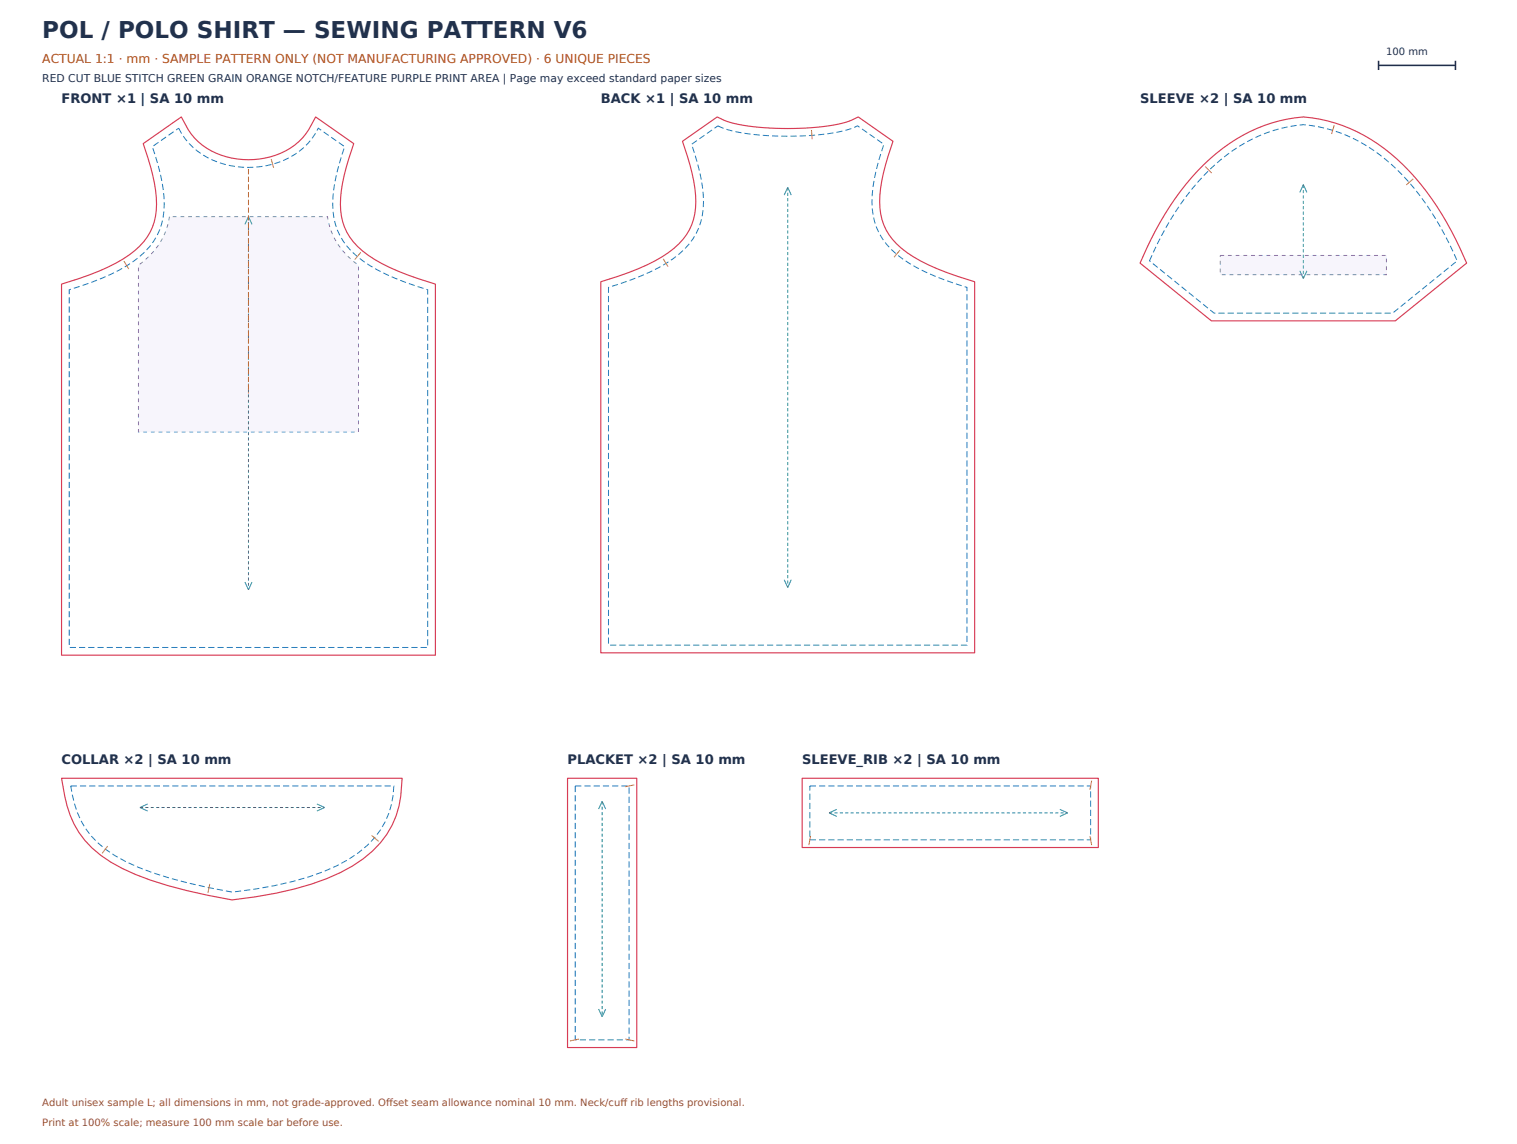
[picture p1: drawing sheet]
<svg xmlns="http://www.w3.org/2000/svg" width="1972mm" height="1487mm" viewBox="0 0 1972 1487" stroke-linecap="round" stroke-linejoin="round" font-family="sans-serif">
<defs><g id="words">
<text font-size="30" fill="#21314c" x="55" y="49">POL / POLO SHIRT — SEWING PATTERN V6</text>
<g font-size="17" fill="#21314c">
<text x="80" y="134">FRONT ×1 | SA 10 mm</text>
<text x="781" y="134">BACK ×1 | SA 10 mm</text>
<text x="1482" y="134">SLEEVE ×2 | SA 10 mm</text>
<text x="80" y="994">COLLAR ×2 | SA 10 mm</text>
<text x="738" y="994">PLACKET ×2 | SA 10 mm</text>
<text x="1043" y="994">SLEEVE_RIB ×2 | SA 10 mm</text>
</g>
<text font-size="16" fill="#af4d12" x="55" y="82">ACTUAL 1:1 · mm · SAMPLE PATTERN ONLY (NOT MANUFACTURING APPROVED) · 6 UNIQUE PIECES</text>
<text font-size="14" fill="#21314c" x="55" y="107">RED CUT BLUE STITCH GREEN GRAIN ORANGE NOTCH/FEATURE PURPLE PRINT AREA | Page may exceed standard paper sizes</text>
<text font-size="13" fill="#202d4a" x="1802" y="72">100 mm</text>
<g font-size="13" fill="#8f5036">
<text x="55" y="1437">Adult unisex sample L; all dimensions in mm, not grade-approved. Offset seam allowance nominal 10 mm. Neck/cuff rib lengths provisional.</text>
<text x="55" y="1463">Print at 100% scale; measure 100 mm scale bar before use.</text>
</g>
</g></defs>
<path d="M186 187l50-35a90 90 0 0 0 87 56 90 90 0 0 0 87-56l50 35a250 250 0 0 0-17 78 76 76 0 0 0 35 66 250 250 0 0 0 66 31l22 7v483h-486v-483a306 306 0 0 0 88-38 77 77 0 0 0 35-74 271 271 0 0 0-17-70zM887 184l45-32a158 158 0 0 0 69 14 322 322 0 0 0 102-8l13-6 45 32a250 250 0 0 0-17 78 76 76 0 0 0 35 66 251 251 0 0 0 66 31l22 7v483h-486v-483a306 306 0 0 0 88-38 77 77 0 0 0 35-74 271 271 0 0 0-17-70zM1565 214a208 208 0 0 1 129-62 215 215 0 0 1 145 79 408 408 0 0 1 68 111l-93 75h-239l-93-75a384 384 0 0 1 83-128zM80 1012h443a122 122 0 0 1-39 94 230 230 0 0 1-101 49l-51 11-30 4a531 531 0 0 1-143-41 128 128 0 0 1-68-69l-7-24zM738 1012h90v350h-90zM1043 1012h385v90h-385z" fill="none" stroke="#d83b55" stroke-width="1.5" stroke-linecap="butt"/>
<path d="M198 191l34-24a98 98 0 0 0 91 51 98 98 0 0 0 91-51l34 24a212 212 0 0 0-15 83 85 85 0 0 0 39 66 279 279 0 0 0 84 37v465h-466v-465a260 260 0 0 0 92-43 85 85 0 0 0 31-78 262 262 0 0 0-15-65zM899 188l34-24a199 199 0 0 0 75 13 312 312 0 0 0 99-10l8-3 34 24a212 212 0 0 0-15 83 85 85 0 0 0 39 66 279 279 0 0 0 84 37v465h-466v-465a260 260 0 0 0 92-44 85 85 0 0 0 31-77 262 262 0 0 0-15-65zM1572 221a198 198 0 0 1 122-59 205 205 0 0 1 138 75 388 388 0 0 1 62 102l-84 68h-232l-84-68a367 367 0 0 1 78-118zM92 1022h420a110 110 0 0 1-59 95 336 336 0 0 1-122 39l-29 4a518 518 0 0 1-139-40 119 119 0 0 1-63-64l-3-11zM748 1022h70v330h-70zM1053 1022h365v70h-365z" fill="none" stroke="#267bbd" stroke-width="1.3" stroke-dasharray="8 4" stroke-linecap="butt"/>
<path d="M1024 244v520M1694 240v122M323 282v485M182 1050h240M783 1042v280M1078 1057h310" fill="none" stroke="#2e9b74" stroke-width="1.3" stroke-dasharray="4 3" stroke-linecap="butt"/>
<g fill="#000" stroke="#2e9b74" stroke-width="1.3" stroke-linecap="butt">
<path d="M1024 244l5 10zM1024 244l-5 10zM1694 240l5 10zM1694 240l-4 10zM323 282l5 10zM323 282l-5 10zM1690 352l4 10zM1699 352l-5 10zM318 757l5 10zM328 757l-5 10zM1019 754l5 10zM1029 754l-5 10z"/>
<path d="M182 1050l10-5zM182 1050l10 4zM412 1054l10-4zM412 1045l10 5zM783 1042l4 10zM783 1042l-5 10zM1078 1057l10-5zM1078 1057l10 4zM1378 1061l10-4zM1378 1052l10 5zM778 1312l5 10zM787 1312l-4 10z"/>
</g>
<path d="M323 220v292" fill="none" stroke="#e1942e" stroke-width="1.3" stroke-dasharray="7 3" stroke-linecap="butt"/>
<g fill="#000" stroke="#e1942e" stroke-width="1.3" stroke-linecap="butt">
<path d="M1734 163l-3 11zM1055 169l1 12zM353 207l3 11zM1567 216l8 9zM1828 240l9-7zM469 328l-8 9zM1170 325l-8 9zM161 339l6 11zM862 336l6 11zM813 1023l12-3zM1419 1015l-2 12zM140 1100l-7 9z"/>
<path d="M483 1086l9 8zM1054 1087l-3 11zM1417 1087l2 11zM273 1149l-3 12zM741 1353l12-2zM813 1351l12 2z"/>
</g>
<path d="M1792 79v12M1892 79v12M1792 85h100" fill="none" stroke="#202d4a" stroke-width="2" stroke-linecap="butt"/>
<path d="M220 282h206a92 92 0 0 0 40 63v217h-286v-217a93 93 0 0 0 40-63zM1586 332h216v25h-216z" fill="none" stroke="#8d6ad6" stroke-width="1.3" stroke-dasharray="5 5" stroke-linecap="butt"/>
<use href="#words"/>
</svg>
